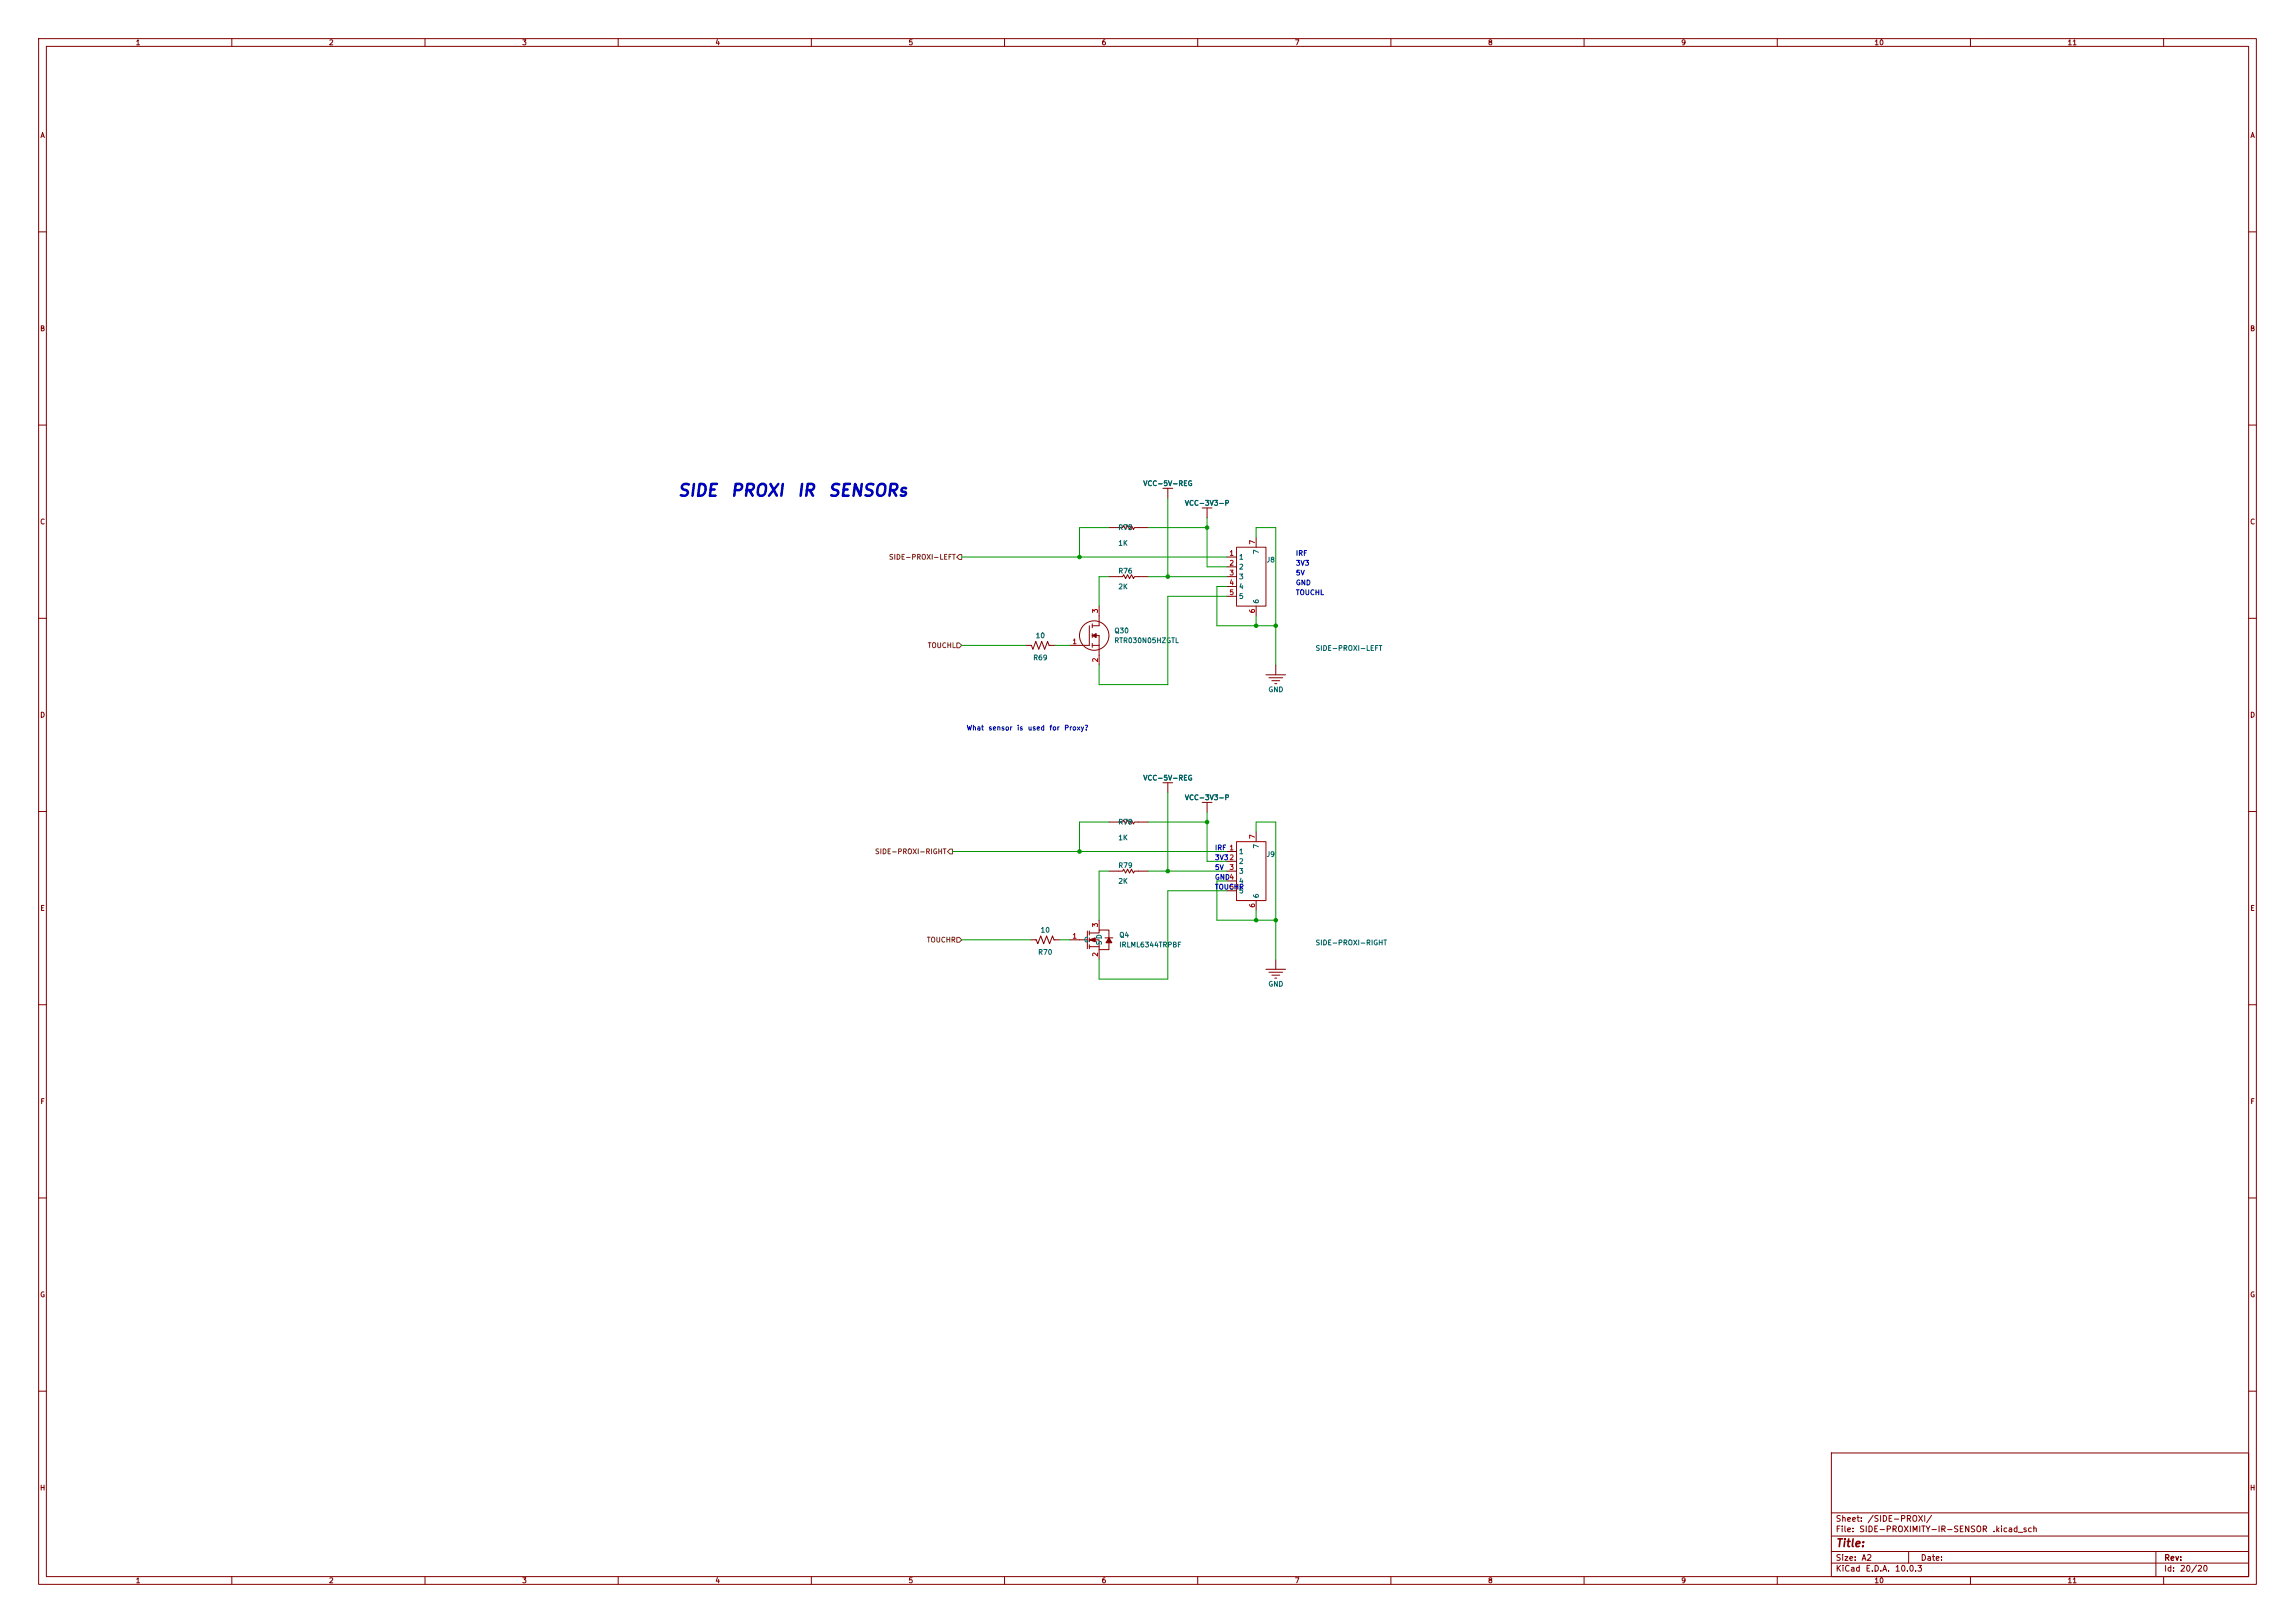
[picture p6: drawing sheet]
<svg xmlns="http://www.w3.org/2000/svg" width="594mm" height="420mm" viewBox="0 0 594 420" stroke-linecap="round" stroke-linejoin="round" font-family="sans-serif">
<defs><g id="words">
<g font-size="3.1" fill="#0000c2">
<text x="175.2" y="129.2">SIDE</text>
<text x="188.9" y="129.2">PROXI</text>
<text x="206.1" y="129.2">IR</text>
<text x="214.1" y="129.2">SENSORs</text>
</g>
<text font-size="2" fill="#840000" x="475" y="400.8">Title:</text>
<g font-size="1.5" fill="#840000">
<text x="475" y="394.1">Sheet:</text>
<text x="483.2" y="394.1">/SIDE-PROXI/</text>
<text x="475" y="396.8">File:</text>
<text x="481.1" y="396.8">SIDE-PROXIMITY-IR-SENSOR</text>
<text x="515.6" y="396.8">.kicad_sch</text>
<text x="475" y="407">KiCad</text>
<text x="475" y="404.2">Size:</text>
<text x="481.7" y="404.2">A2</text>
<text x="482.7" y="407">E.D.A.</text>
<text x="490.3" y="407">10.0.3</text>
<text x="497" y="404.2">Date:</text>
<text x="560" y="404.2">Rev:</text>
<text x="560" y="407">Id:</text>
<text x="564.1" y="407">20/20</text>
</g>
<g font-size="1.3" fill="#840000">
<text x="35" y="12">1</text>
<text x="85" y="12">2</text>
<text x="135" y="12">3</text>
<text x="185" y="12">4</text>
<text x="235" y="12">5</text>
<text x="285" y="12">6</text>
<text x="335" y="12">7</text>
<text x="385" y="12">8</text>
<text x="435" y="12">9</text>
<text x="485" y="12">10</text>
<text x="535" y="12">11</text>
<text x="10.3" y="36">A</text>
<text x="582.3" y="36">A</text>
<text x="10.3" y="86">B</text>
<text x="582.3" y="86">B</text>
<text x="10.3" y="136">C</text>
<text x="582.3" y="136">C</text>
<text x="10.3" y="186">D</text>
<text x="582.3" y="186">D</text>
<text x="10.3" y="236">E</text>
<text x="582.3" y="236">E</text>
<text x="10.3" y="286">F</text>
<text x="582.3" y="286">F</text>
<text x="10.3" y="336">G</text>
<text x="582.3" y="336">G</text>
<text x="10.2" y="386">H</text>
<text x="582.2" y="386">H</text>
<text x="35" y="410">1</text>
<text x="85" y="410">2</text>
<text x="135" y="410">3</text>
<text x="185" y="410">4</text>
<text x="235" y="410">5</text>
<text x="285" y="410">6</text>
<text x="335" y="410">7</text>
<text x="385" y="410">8</text>
<text x="435" y="410">9</text>
<text x="485" y="410">10</text>
<text x="535" y="410">11</text>
</g>
<g font-size="1.3" fill="#006464">
<text x="295.8" y="126.1">VCC-5V-REG</text>
<text x="306.5" y="131.1">VCC-3V3-P</text>
<text x="289.3" y="137.5">R75</text>
<text x="289.3" y="141.5">1K</text>
<text x="326.1" y="143.5" transform="rotate(-90 326.1 143.5)">7</text>
<text x="289.3" y="148.7">R76</text>
<text x="320.5" y="145.1">1</text>
<text x="320.5" y="147.7">2</text>
<text x="327.7" y="145.8">J8</text>
<text x="289.3" y="152.8">2K</text>
<text x="320.5" y="150.2">3</text>
<text x="320.5" y="152.7">4</text>
<text x="320.5" y="155.3">5</text>
<text x="326.1" y="156.3" transform="rotate(-90 326.1 156.3)">6</text>
<text x="267.9" y="165.4">10</text>
<text x="288.3" y="164.2">Q30</text>
<text x="288.3" y="166.7">RTR030N05HZGTL</text>
<text x="267.3" y="171.2">R69</text>
<text x="340.4" y="168.7">SIDE-PROXI-LEFT</text>
<text x="328.2" y="179.4">GND</text>
<text x="295.8" y="202.3">VCC-5V-REG</text>
<text x="306.5" y="207.3">VCC-3V3-P</text>
<text x="289.3" y="213.7">R78</text>
<text x="289.3" y="217.7">1K</text>
<text x="320.5" y="221.3">1</text>
<text x="326.1" y="219.7" transform="rotate(-90 326.1 219.7)">7</text>
<text x="289.3" y="224.9">R79</text>
<text x="320.5" y="223.9">2</text>
<text x="320.5" y="226.4">3</text>
<text x="327.7" y="222">J9</text>
<text x="289.3" y="229">2K</text>
<text x="320.5" y="228.9">4</text>
<text x="320.5" y="231.5">5</text>
<text x="326.1" y="232.5" transform="rotate(-90 326.1 232.5)">6</text>
<text x="269.2" y="241.6">10</text>
<text x="280.4" y="244.2">G</text>
<text x="285.5" y="244.7" transform="rotate(-90 285.5 244.7)">SD</text>
<text x="289.6" y="242.9">Q4</text>
<text x="289.6" y="245.4">IRLML6344TRPBF</text>
<text x="340.4" y="244.9">SIDE-PROXI-RIGHT</text>
<text x="268.6" y="247.4">R70</text>
<text x="328.2" y="255.6">GND</text>
</g>
<g font-size="1.3" fill="#a90000">
<text x="325.1" y="141" transform="rotate(-90 325.1 141)">7</text>
<text x="318.1" y="144.1">1</text>
<text x="318.1" y="146.7">2</text>
<text x="318.1" y="149.2">3</text>
<text x="318.1" y="151.7">4</text>
<text x="318.1" y="154.3">5</text>
<text x="284.5" y="158.8" transform="rotate(-90 284.5 158.8)">3</text>
<text x="325.1" y="158.8" transform="rotate(-90 325.1 158.8)">6</text>
<text x="277.4" y="167">1</text>
<text x="284.5" y="171.5" transform="rotate(-90 284.5 171.5)">2</text>
<text x="325.1" y="217.2" transform="rotate(-90 325.1 217.2)">7</text>
<text x="318.1" y="225.4">3</text>
<text x="318.1" y="230.5">5</text>
<text x="325.1" y="235" transform="rotate(-90 325.1 235)">6</text>
<text x="277.4" y="243.2">1</text>
<text x="284.5" y="240.1" transform="rotate(-90 284.5 240.1)">3</text>
<text x="284.5" y="247.7" transform="rotate(-90 284.5 247.7)">2</text>
</g>
<g font-size="1.3" fill="#725600">
<text x="230" y="145.1">SIDE-PROXI-LEFT</text>
<text x="240" y="168">TOUCHL</text>
<text x="226.3" y="221.3">SIDE-PROXI-RIGHT</text>
<text x="239.8" y="244.2">TOUCHR</text>
</g>
<g font-size="1.3" fill="#0000c2">
<text x="335.3" y="149.2">5V</text>
<text x="335.3" y="144.1">IRF</text>
<text x="335.3" y="146.7">3V3</text>
<text x="335.3" y="151.7">GND</text>
<text x="335.3" y="154.3">TOUCHL</text>
<text x="250.1" y="189.3">What</text>
<text x="255.7" y="189.3">sensor</text>
<text x="263.1" y="189.3">is</text>
<text x="265.9" y="189.3">used</text>
<text x="271.5" y="189.3">for</text>
<text x="275.3" y="189.3">Proxy?</text>
<text x="314.3" y="220.3">IRF 1</text>
<text x="314.3" y="222.9">3V32</text>
<text x="314.3" y="225.4">5V</text>
<text x="314.3" y="227.9">GND4</text>
<text x="314.3" y="230.5">TOUCHR</text>
</g>
</g></defs>
<g fill="none" stroke="#840000" stroke-width=".26">
<path d="M10 10h574v400h-574zM12 12h570v396h-570zM60 10v2M110 10v2M160 10v2M210 10v2M260 10v2M310 10v2M360 10v2M410 10v2M460 10v2M510 10v2"/>
<path d="M560 10v2M10 60h2M582 60h2M10 110h2M582 110h2M287 136.5h3.6l.2-.5 .5 1 .5-1 .6 1 .5-1 .5 1 .2-.5h3.6M301 126.4h2.5M302.3 126.4v2.5M311.1 131.4h2.6M312.4 131.4v2.6M325.1 139.1v2.5M284.5 156.8v5.1h-1.8"/>
<path d="M287 149.2h3.6l.2-.5 .5 1 .5-1 .6 1 .5-1 .5 1 .2-.5h3.6M317.5 149.2h2.5M317.5 144.1h2.5M317.5 146.7h2.5M317.5 151.8h2.5M317.5 154.3h2.5M325.1 156.8v2.6M10 160h2M265.4 167h1.6l.3 1 .8-2 .8 2 .7-2 .8 2 .7-2 .4 1h1.5M281.9 161.9v5.1h-5M282.7 164.5h1.8v7.6M282.7 167h1.8"/>
<path d="M282.7 161.4v1M282.7 164v1M282.7 166.5v1M327.7 174.6h5M328.4 175.4h3.6M329.2 176.1h2M329.9 176.9h.6M330.2 172.1v2.5M582 160h2M10 210h2M287 212.7h3.6l.2-.5 .5 1 .5-1 .6 1 .5-1 .5 1 .2-.5h3.6M301 202.6h2.5"/>
<path d="M302.3 202.6v2.5M311.1 207.6h2.6M312.4 207.6v2.6M325.1 215.3v2.5M582 210h2M284.5 238.1v2.6M287 225.4h3.6l.2-.5 .5 1 .5-1 .6 1 .5-1 .5 1 .2-.5h3.6M317.5 220.3h2.5M317.5 222.9h2.5M317.5 225.4h2.5M317.5 228h2.5M317.5 230.5h2.5"/>
<path d="M325.1 233v2.6M266.7 243.2h1.5l.4 1 .8-2 .7 2 .8-2 .8 2 .7-2 .4 1h1.5M276.9 243.2h4.5M281.4 240.9v4.6M281.9 241.4h2.6v-.7h2.5v2M281.9 243.2h2.6v2.5h2.5v-1.7M281.9 240.9v1M281.9 242.7v1M281.9 244.5v1M281.9 245h2.6M284.5 245.7v2.6M286 242.7h2"/>
<path d="M327.7 250.8h5M328.4 251.6h3.6M329.2 252.3h2M329.9 253.1h.6M330.2 248.3v2.5M10 260h2M582 260h2M10 310h2M582 310h2M10 360h2M474 376h108v32h-108zM582 360h2"/>
<path d="M474 397.5h108M474 391.5h108M60 408v2M110 408v2M160 408v2M210 408v2M260 408v2M310 408v2M360 408v2M410 408v2M460 408v2M474 404.5h108"/>
<path d="M474 401.5h108M494 401.5v3M510 408v2M558 401.5v6.5M560 408v2"/>
<circle cx="283.2" cy="164.5" r="3.8"/>
</g>
<path d="M320 141.6h7.7v15.2h-7.7zM320 217.8h7.7v15.2h-7.7z" fill="none" stroke="#980000" stroke-width=".26"/>
<g fill="#840000" stroke="#840000" stroke-width=".26">
<path d="M281.9 243.2l1.6-.5v1z"/>
<path d="M287 242.7l.8 1.3h-1.5z"/>
<path d="M282.7 164.5l1-.5v1z"/>
</g>
<path d="M247.6 144.1l.7-.6h.6v1.3h-.6zM247.6 166.4h.7l.6 .6-.6 .6h-.7zM245.9 219.7h.6v1.3h-.6l-.7-.7zM247.6 242.6h.7l.6 .6-.6 .6h-.7z" fill="none" stroke="#725600" stroke-width=".26"/>
<g fill="none" stroke="#009600" stroke-width=".26">
<path d="M287 136.5h-7.6v7.6M297.2 136.5h15.2M302.3 128.9v20.3M312.4 134v12.7h5.1M325.1 139.1v-2.6h5.1v35.6M248.9 144.1h68.6M287 149.2h-2.5v7.6M297.2 149.2h20.3M317.5 154.3h-15.2v22.9h-17.8v-5.1M317.5 151.8h-2.5v10.1h15.2M325.1 159.4v2.5M248.9 167h16.5"/>
<path d="M273 167h3.9M287 212.7h-7.6v7.6M297.2 212.7h15.2M302.3 205.1v20.3M312.4 210.2v12.7h5.1M325.1 215.3v-2.6h5.1v35.6M246.5 220.3h71M287 225.4h-2.5v12.7M297.2 225.4h20.3M317.5 230.5h-15.2v22.9h-17.8v-5.1M317.5 228h-2.5v10.1h15.2M325.1 235.6v2.5"/>
<path d="M248.9 243.2h17.8M274.3 243.2h2.6"/>
</g>
<g fill="#009600" stroke="#009600" stroke-width=".26">
<circle cx="279.4" cy="220.3" r=".46"/>
<circle cx="279.4" cy="144.1" r=".46"/>
<circle cx="330.2" cy="238.1" r=".46"/>
<circle cx="325.1" cy="238.1" r=".46"/>
<circle cx="325.1" cy="161.9" r=".46"/>
<circle cx="302.3" cy="149.2" r=".46"/>
<circle cx="312.4" cy="212.7" r=".46"/>
<circle cx="312.4" cy="136.5" r=".46"/>
<circle cx="302.3" cy="225.4" r=".46"/>
<circle cx="330.2" cy="161.9" r=".46"/>
</g>
<use href="#words"/>
</svg>
